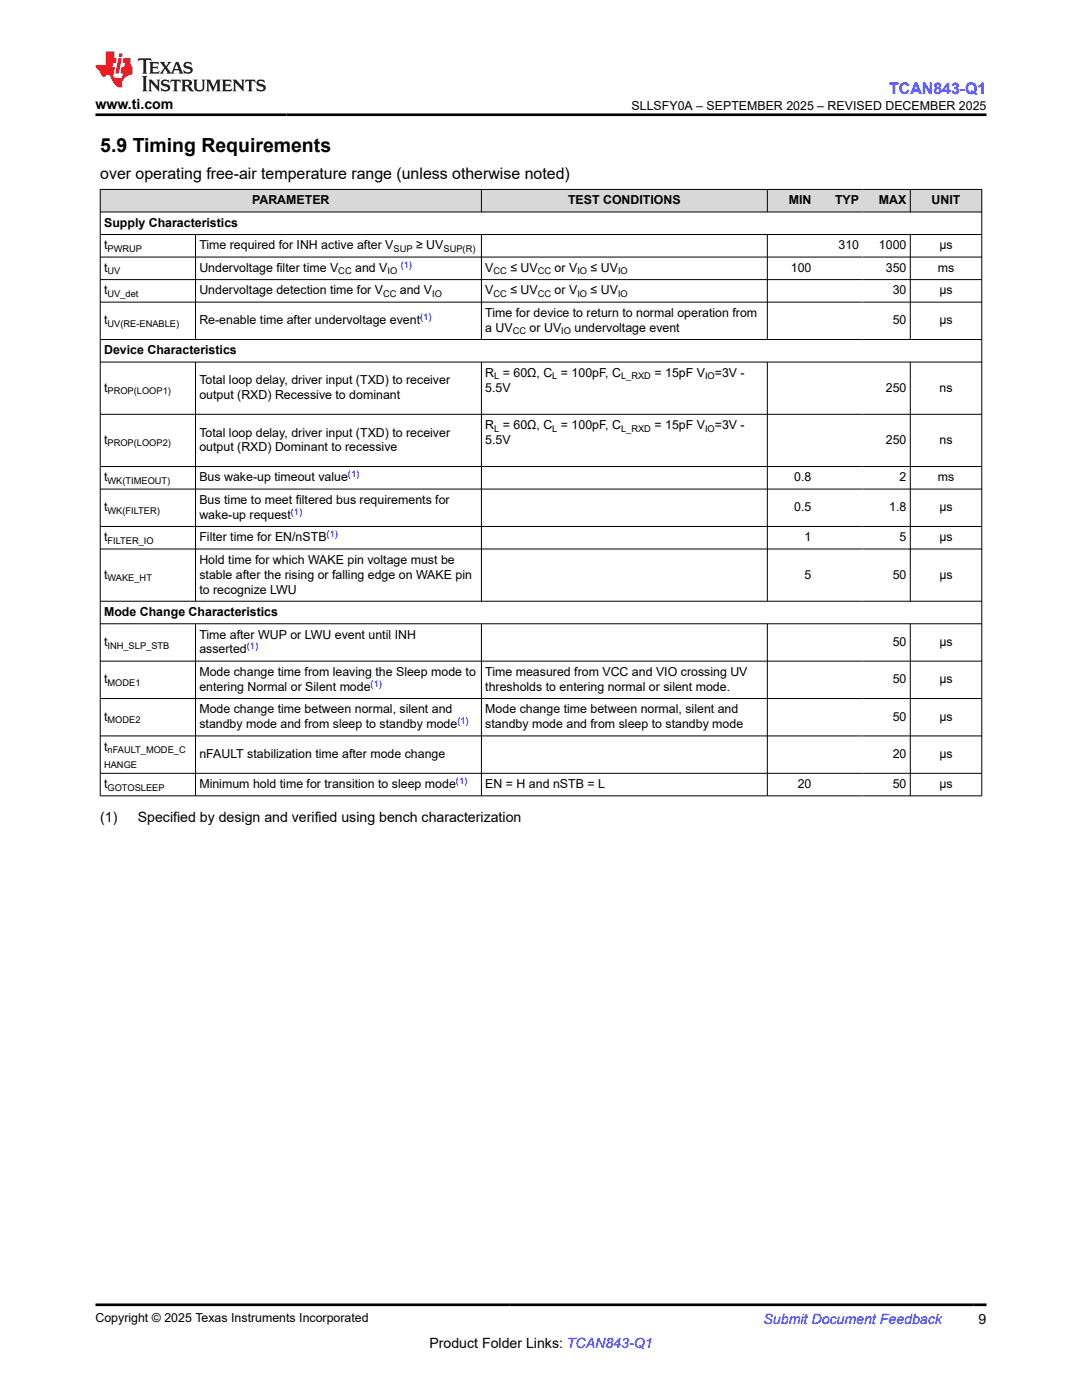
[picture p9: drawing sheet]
<svg xmlns="http://www.w3.org/2000/svg" width="216mm" height="279mm" viewBox="0 0 216 279" stroke-linecap="round" stroke-linejoin="round" font-family="sans-serif">
<defs><g id="words">
<text font-size="3.9" x="20" y="30.3">5.9 Timing Requirements</text>
<text font-size="3.2" fill="#00f" x="177.4" y="18.7">TCAN843-Q1</text>
<text font-size="3.2" x="20" y="35.7">over operating free-air temperature range (unless otherwise noted)</text>
<g font-size="2.8">
<text x="19" y="21.8">www.ti.com</text>
<text x="20" y="164">(1)</text>
<text x="27.5" y="164">Specified by design and verified using bench characterization</text>
<text x="85.7" y="269">Product Folder Links: TCAN843-Q1</text>
<text x="195.3" y="264.2">9</text>
</g>
<text font-size="2.8" fill="#00f" x="152.4" y="264.2">Submit Document Feedback</text>
<g font-size="2.5">
<text x="126" y="21.9">SLLSFY0A – SEPTEMBER 2025 – REVISED DECEMBER 2025</text>
<text x="50.3" y="40.8">PARAMETER</text>
<text x="113.3" y="40.8">TEST CONDITIONS</text>
<text x="157.4" y="40.8">MIN</text>
<text x="166.6" y="40.8">TYP</text>
<text x="175.4" y="40.8">MAX</text>
<text x="185.9" y="40.8">UNIT</text>
<text x="20.8" y="45.3">Supply Characteristics</text>
<text x="20.8" y="49.8">t</text>
<text x="39.8" y="49.8">Time required for INH active after V</text>
<text x="83" y="49.8">≥ UV</text>
<text x="167.3" y="49.8">310</text>
<text x="175.4" y="49.8">1000</text>
<text x="187.4" y="49.8">µs</text>
<text x="20.8" y="54.3">t</text>
<text x="20.8" y="58.8">t</text>
<text x="39.8" y="54.3">Undervoltage filter time V</text>
<text x="39.8" y="58.8">Undervoltage detection time for V</text>
<text x="70.9" y="54.3">and V</text>
<text x="79.8" y="58.8">and V</text>
<text x="96.8" y="54.3">V</text>
<text x="96.8" y="58.8">V</text>
<text x="101.8" y="54.3">≤ UV</text>
<text x="101.8" y="58.8">≤ UV</text>
<text x="110.7" y="54.3">or V</text>
<text x="110.7" y="58.8">or V</text>
<text x="117.8" y="54.3">≤ UV</text>
<text x="117.8" y="58.8">≤ UV</text>
<text x="157.8" y="54.3">100</text>
<text x="176.8" y="54.3">350</text>
<text x="178.1" y="58.8">30</text>
<text x="187.1" y="54.3">ms</text>
<text x="187.4" y="58.8">µs</text>
<text x="20.8" y="64.7">t</text>
<text x="39.8" y="64.7">Re-enable time after undervoltage event</text>
<text x="96.8" y="63.3">Time for device to return to normal operation from</text>
<text x="178.1" y="64.7">50</text>
<text x="187.4" y="64.7">µs</text>
<text x="20.8" y="70.7">Device Characteristics</text>
<text x="96.8" y="66.2">a UV</text>
<text x="105.7" y="66.2">or UV</text>
<text x="114.6" y="66.2">undervoltage event</text>
<text x="39.8" y="76.7">Total loop delay, driver input (TXD) to receiver</text>
<text x="96.8" y="75.2">R = 60Ω, C = 100pF, C</text>
<text x="130.6" y="75.2">= 15pF V</text>
<text x="142.6" y="75.2">=3V -</text>
<text x="20.8" y="78.2">t</text>
<text x="39.8" y="79.7">output (RXD) Recessive to dominant</text>
<text x="96.8" y="78.2">5.5V</text>
<text x="176.8" y="78.2">250</text>
<text x="187.5" y="78.2">ns</text>
<text x="20.8" y="88.6">t</text>
<text x="39.8" y="87.1">Total loop delay, driver input (TXD) to receiver</text>
<text x="96.8" y="88.6">5.5V</text>
<text x="96.8" y="85.6">R = 60Ω, C = 100pF, C</text>
<text x="130.6" y="85.6">= 15pF V</text>
<text x="142.6" y="85.6">=3V -</text>
<text x="176.8" y="88.6">250</text>
<text x="187.5" y="88.6">ns</text>
<text x="39.8" y="90.1">output (RXD) Dominant to recessive</text>
<text x="20.8" y="96.1">t</text>
<text x="39.8" y="96.1">Bus wake-up timeout value</text>
<text x="39.8" y="100.6">Bus time to meet filtered bus requirements for</text>
<text x="158.5" y="96.1">0.8</text>
<text x="179.5" y="96.1">2</text>
<text x="187.1" y="96.1">ms</text>
<text x="20.8" y="102">t</text>
<text x="39.8" y="103.5">wake-up request</text>
<text x="158.5" y="102">0.5</text>
<text x="177.4" y="102">1.8</text>
<text x="187.4" y="102">µs</text>
<text x="20.8" y="108">t</text>
<text x="39.8" y="108">Filter time for EN/nSTB</text>
<text x="39.8" y="112.5">Hold time for which WAKE pin voltage must be</text>
<text x="160.5" y="108">1</text>
<text x="179.5" y="108">5</text>
<text x="187.4" y="108">µs</text>
<text x="20.8" y="115.5">t</text>
<text x="39.8" y="115.5">stable after the rising or falling edge on WAKE pin</text>
<text x="39.8" y="118.5">to recognize LWU</text>
<text x="160.5" y="115.5">5</text>
<text x="178.1" y="115.5">50</text>
<text x="187.4" y="115.5">µs</text>
<text x="20.8" y="122.9">Mode Change Characteristics</text>
<text x="20.8" y="128.9">t</text>
<text x="39.8" y="127.4">Time after WUP or LWU event until INH</text>
<text x="39.8" y="130.4">asserted</text>
<text x="178.1" y="128.9">50</text>
<text x="187.4" y="128.9">µs</text>
<text x="20.8" y="136.4">t</text>
<text x="39.8" y="134.9">Mode change time from leaving the Sleep mode to</text>
<text x="39.8" y="137.9">entering Normal or Silent mode</text>
<text x="96.8" y="134.9">Time measured from VCC and VIO crossing UV</text>
<text x="96.8" y="137.9">thresholds to entering normal or silent mode.</text>
<text x="178.1" y="136.4">50</text>
<text x="187.4" y="136.4">µs</text>
<text x="20.8" y="143.9">t</text>
<text x="39.8" y="142.4">Mode change time between normal, silent and</text>
<text x="96.8" y="142.4">Mode change time between normal, silent and</text>
<text x="178.1" y="143.9">50</text>
<text x="187.4" y="143.9">µs</text>
<text x="20.8" y="149.8">t</text>
<text x="39.8" y="145.3">standby mode and from sleep to standby mode</text>
<text x="96.8" y="145.3">standby mode and from sleep to standby mode</text>
<text x="39.8" y="151.3">nFAULT stabilization time after mode change</text>
<text x="178.1" y="151.3">20</text>
<text x="187.4" y="151.3">µs</text>
<text x="20.8" y="157.3">t</text>
<text x="39.8" y="157.3">Minimum hold time for transition to sleep mode</text>
<text x="96.8" y="157.3">EN = H and nSTB = L</text>
<text x="159.2" y="157.3">20</text>
<text x="178.1" y="157.3">50</text>
<text x="187.4" y="157.3">µs</text>
<text x="19" y="263.9">Copyright © 2025 Texas Instruments Incorporated</text>
</g>
<g font-size="1.9">
<text x="21.5" y="50.3">PWRUP</text>
<text x="78.5" y="50.3">SUP</text>
<text x="88.5" y="50.3">SUP(R)</text>
<text x="21.5" y="54.8">UV</text>
<text x="21.5" y="59.3">UV_det</text>
<text x="67.5" y="54.8">CC</text>
<text x="76.4" y="59.3">CC</text>
<text x="77.3" y="54.8">IO</text>
<text x="86.2" y="59.3">IO</text>
<text x="98.5" y="54.8">CC</text>
<text x="98.5" y="59.3">CC</text>
<text x="107.3" y="54.8">CC</text>
<text x="107.3" y="59.3">CC</text>
<text x="115.2" y="54.8">IO</text>
<text x="115.2" y="59.3">IO</text>
<text x="123.3" y="54.8">IO</text>
<text x="123.3" y="59.3">IO</text>
<text x="21.5" y="65.2">UV(RE-ENABLE)</text>
<text x="102.3" y="66.7">CC</text>
<text x="112" y="66.7">IO</text>
<text x="98.6" y="75.7">L</text>
<text x="110.2" y="75.7">L</text>
<text x="123.9" y="75.7">L_RXD</text>
<text x="140.7" y="75.7">IO</text>
<text x="21.5" y="78.7">PROP(LOOP1)</text>
<text x="21.5" y="89.1">PROP(LOOP2)</text>
<text x="98.6" y="86.1">L</text>
<text x="110.2" y="86.1">L</text>
<text x="123.9" y="86.1">L_RXD</text>
<text x="140.7" y="86.1">IO</text>
<text x="21.5" y="96.6">WK(TIMEOUT)</text>
<text x="21.5" y="102.5">WK(FILTER)</text>
<text x="21.5" y="108.5">FILTER_IO</text>
<text x="21.5" y="116">WAKE_HT</text>
<text x="21.5" y="129.4">INH_SLP_STB</text>
<text x="21.5" y="136.9">MODE1</text>
<text x="21.5" y="144.3">MODE2</text>
<text x="20.8" y="153.3">HANGE</text>
<text x="21.5" y="150.3">nFAULT_MODE_C</text>
<text x="21.5" y="157.8">GOTOSLEEP</text>
</g>
<g font-size="1.9" fill="#00f">
<text x="80" y="53.4">(1)</text>
<text x="83.8" y="63.9">(1)</text>
<text x="69.4" y="95.2">(1)</text>
<text x="58" y="102.7">(1)</text>
<text x="65.2" y="107.2">(1)</text>
<text x="49.3" y="129.6">(1)</text>
<text x="74" y="137">(1)</text>
<text x="91.3" y="144.5">(1)</text>
<text x="91" y="156.5">(1)</text>
</g>
</g></defs>
<g fill="#d8d8d8">
<path d="M20 37.8h175.9v4.5h-175.9z" fill-rule="evenodd"/>
<path d="M20.1 37.9h75.9v4.3h-75.9z" fill-rule="evenodd"/>
<path d="M96.1 37.9h57v4.3h-57z" fill-rule="evenodd"/>
<path d="M153.2 37.9h9.4v4.3h-9.4z" fill-rule="evenodd"/>
<path d="M162.6 37.9h9.5v4.3h-9.5z" fill-rule="evenodd"/>
<path d="M172.1 37.9h9.5v4.3h-9.5z" fill-rule="evenodd"/>
<path d="M181.7 37.9h14.1v4.3h-14.1z" fill-rule="evenodd"/>
</g>
<g fill="none" stroke="#000" stroke-width=".2">
<path d="M19.9 37.8h176.1M20 37.7v121.2M96.1 37.7v4.7M153.1 37.7v4.7M181.6 37.7v4.7M195.9 37.7v121.2M19.9 42.3h176.1M19.9 46.8h176.1M19.9 51.3h176.1M19.9 55.8h176.1M39 46.8v21M96.1 46.8v21"/>
<path d="M153.1 46.8v21M181.6 46.8v21M19.9 60.3h176.1M19.9 67.8h176.1M19.9 72.3h176.1M39 72.3v47.8M96.1 72.3v47.8M153.1 72.3v47.8M181.6 72.3v47.8M19.9 82.7h176.1M19.9 93.1h176.1M19.9 97.6h176.1"/>
<path d="M19.9 105.1h176.1M19.9 109.6h176.1M19.9 120h176.1M19.9 124.5h176.1M19.9 131.9h176.1M19.9 139.4h176.1M39 124.5v34.4M96.1 124.5v34.4M153.1 124.5v34.4M181.6 124.5v34.4M19.9 146.9h176.1M19.9 154.3h176.1"/>
<path d="M19.9 158.8h176.1"/>
</g>
<path d="M27.7 11.6l-.2 .6 .5-.2h.6v.1v2.2l-.2 .4h1l-.2-.4v-2.2v-.1h.5l.5 .2-.1-.6zM29.8 12.4l.2 .3v1.6l-.2 .4h1.9l.1-.6a1.08 1.08 0 0 1-1.3 .2v-.7h.6l.4 .2v-.7l-.4 .2h-.6v-.5l.2-.2a1 1 0 0 1 1 .3l-.1-.5zM31.8 12.4l1 1.1-1 1.2h.9l-.2-.2 .4-.8 .5 .8-.2 .2h1.6l-.2-.2 .1-.5h1l.1 .5-.1 .2h.9l-.2-.4-.8-1.9h-.5l-1 2.1-.8-1.1 .9-1h-.8l.2 .2-.5 .6-.3-.6 .1-.2zM35.2 12.8l.4 1h-.8zM36.8 12.5a.65 .65 0 0 0-.2 .7 .65 .65 0 0 0 .6 .5l.7 .1 .1 .3a.79 .79 0 0 1-.7 .4 .79 .79 0 0 1-.7-.5l.1 .7 .2-.1a.93 .93 0 0 0 1.1 0 .93 .93 0 0 0 .4-.9 1.46 1.46 0 0 0-1.2-.6l-.1-.3a1.09 1.09 0 0 1 1.2 .2l-.2-.6-.1 .1-.6-.2zM28.4 15.2l.2 .4v2.2l-.2 .4h1l-.2-.4v-2.2l.2-.4zM29.6 15.9l.2 .4v1.5l-.2 .4h.8l-.3-.4v-1.3l1.7 1.8v-2l.2-.4h-.8l.2 .2 .1 1.1-1.2-1.3zM32.3 16a.65 .65 0 0 0-.2 .8 .65 .65 0 0 0 .7 .4l.6 .2 .1 .2a.79 .79 0 0 1-.7 .4 .79 .79 0 0 1-.7-.5l.1 .7 .2-.1a.93 .93 0 0 0 1.1 .1 .93 .93 0 0 0 .4-1 1.46 1.46 0 0 0-1.2-.5l-.1-.4a1.09 1.09 0 0 1 1.2 .2l-.2-.6-.1 .1-.6-.1zM34.1 15.9l-.1 .6a.63 .63 0 0 1 .7-.3l.1 1.6-.3 .4h1l-.2-.4v-1.6a.66 .66 0 0 1 .8 .3l-.1-.6zM36.2 15.9l.2 .4v1.5l-.2 .4h.9l-.2-.2v-.7h.5l.1 .2a.79 .79 0 0 0 1.2 .6l-1-.9a.61 .61 0 0 0 .6-.6 .61 .61 0 0 0-.5-.7zM36.9 16.2h.2a.47 .47 0 0 1 .5 .1 .47 .47 0 0 1 .1 .5l-.2 .1-.6 .1zM38.5 15.9l.2 .2a2.27 2.27 0 0 0 .4 2 1.04 1.04 0 0 0 1.7-.7v-1.3l.2-.2h-.8l.2 .4v1.1a.6 .6 0 0 1-.6 .6 .6 .6 0 0 1-.6-.6v-1.1l.3-.4zM41.1 15.9l.2 .4v1.5l-.2 .4h.7l-.2-.4v-1.4l.9 1.9 .8-1.9v1.4l-.2 .4h1l-.3-.4v-1.5l.3-.4h-.8l-.7 1.5-.7-1.5zM44.3 15.9l.2 .4v1.5l-.2 .4h1.9l.1-.6a1.09 1.09 0 0 1-1.3 .2v-.7h.6l.4 .2v-.6l-.4 .2h-.6v-.6l.2-.1a1.01 1.01 0 0 1 1 .3l-.1-.6zM46.4 15.9l.3 .4v1.5l-.3 .4h.8l-.2-.4v-1.3l1.6 1.8v-2l.2-.4h-.7l.2 .2v1.1l-1.2-1.3zM49 15.9l-.1 .6a.63 .63 0 0 1 .8-.3v1.6l-.3 .4h1l-.2-.4v-1.6a.66 .66 0 0 1 .8 .3l-.1-.6zM51.4 16a.65 .65 0 0 0-.2 .8 .65 .65 0 0 0 .6 .4l.6 .2 .2 .2a.79 .79 0 0 1-.8 .4 .79 .79 0 0 1-.6-.5l.1 .7 .2-.1a.93 .93 0 0 0 1 .1 .93 .93 0 0 0 .5-1 1.46 1.46 0 0 0-1.3-.5l-.1-.4a1.09 1.09 0 0 1 1.3 .2l-.2-.6-.2 .1-.5-.1z" fill="#231f20"/>
<path d="M21.1 10.3v2.7h-2.1l.1 .4 .9 1a.95 .95 0 0 0 .9 .9 .59 .59 0 0 1 .6-.4 .59 .59 0 0 1 .5 .3l.4 .8a1.59 1.59 0 0 0 2.1 1.4 1.61 1.61 0 0 1 1-2.3l1-.3-.1-1.5a1.59 1.59 0 0 1-.4-1.7h-1.4l-.2 .9h.5l-.1 .9h-.5l-.2 .9v.3l.4 .1-.2 .9h-.6a.73 .73 0 0 1-1.1-.7l.3-1.5h-.5l.2-.9h.5l.2-.9h-.5v-1.3zM23.6 11.6l-.6 3.1h.7l.6-3.1zM23.8 10.7l-.1 .6h.7l.1-.6z" fill="#ed1c24"/>
<path d="M19 22.9h177.8M19 260.4h177.8" fill="none" stroke="#000" stroke-width=".53"/>
<use href="#words"/>
</svg>
